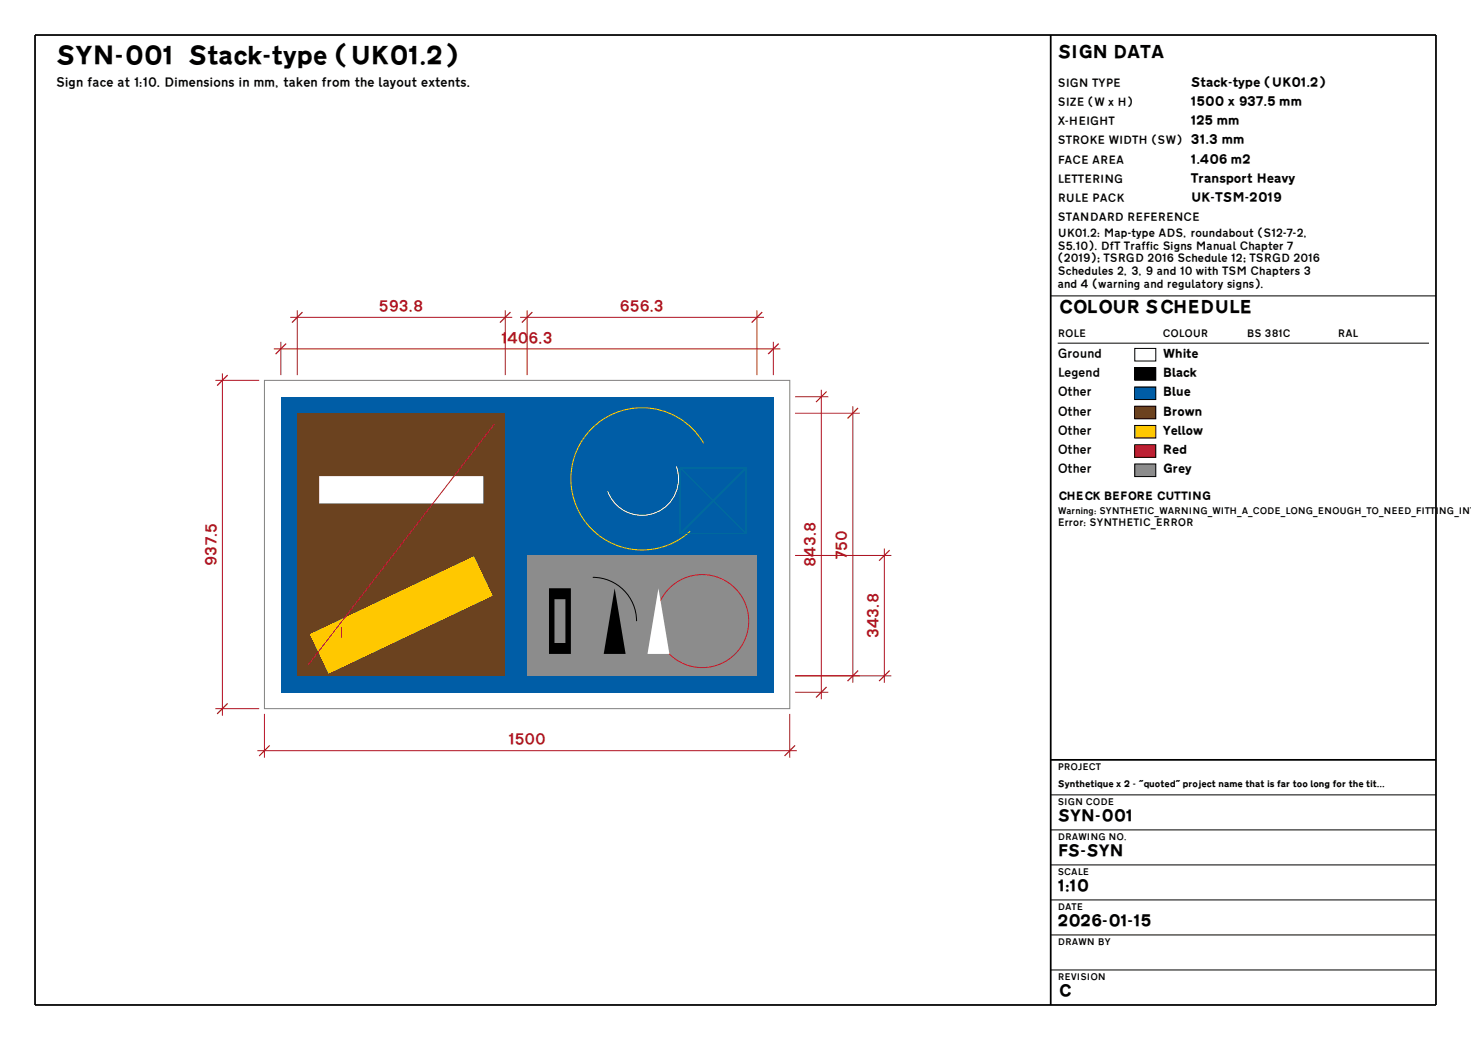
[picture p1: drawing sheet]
<svg xmlns="http://www.w3.org/2000/svg" width="420mm" height="297mm" viewBox="0 0 420 297" stroke-linecap="round" stroke-linejoin="round" font-family="sans-serif">
<defs><g id="words">
<text font-size="7.1" x="16" y="19">SYN-001 Stack-type (UK01.2)</text>
<g font-size="5">
<text x="302" y="17">SIGN DATA</text>
<text x="302" y="90">COLOUR SCHEDULE</text>
</g>
<g font-size="4.6">
<text x="302" y="235">SYN-001</text>
<text x="302" y="245">FS-SYN</text>
<text x="302" y="255">1:10</text>
<text x="302" y="265">2026-01-15</text>
<text x="302" y="285">C</text>
</g>
<g font-size="4.3" fill="#b01020">
<text x="108.2" y="89.4">593.8</text>
<text x="177" y="89.4">656.3</text>
<text x="143.1" y="98.4">1406.3</text>
<text x="62.3" y="161.6" transform="rotate(-90 62.3 161.6)">937.5</text>
<text x="233.3" y="162" transform="rotate(-90 233.3 162)">843.8</text>
<text x="242.3" y="159.6" transform="rotate(-90 242.3 159.6)">750</text>
<text x="251.3" y="182.3" transform="rotate(-90 251.3 182.3)">343.8</text>
<text x="145.2" y="213.2">1500</text>
</g>
<g font-size="3.6">
<text x="16" y="25">Sign face at 1:10. Dimensions in mm, taken from the layout extents.</text>
<text x="340" y="25">Stack-type (UK01.2)</text>
<text x="340" y="30.5">1500 x 937.5 mm</text>
<text x="340" y="36">125 mm</text>
<text x="340" y="47">1.406 m2</text>
<text x="340" y="52.5">Transport Heavy</text>
<text x="340" y="58">UK-TSM-2019</text>
</g>
<g font-size="3.4">
<text x="302" y="102.5">Ground</text>
<text x="332" y="102.5">White</text>
<text x="302" y="108">Legend</text>
<text x="302" y="113.5">Other</text>
<text x="332" y="108">Black</text>
<text x="332" y="113.5">Blue</text>
<text x="302" y="119">Other</text>
<text x="332" y="119">Brown</text>
<text x="302" y="124.5">Other</text>
<text x="332" y="124.5">Yellow</text>
<text x="302" y="130">Other</text>
<text x="332" y="130">Red</text>
<text x="302" y="135.5">Other</text>
<text x="332" y="135.5">Grey</text>
</g>
<g font-size="3.1">
<text x="302" y="25">SIGN TYPE</text>
<text x="302" y="30.5">SIZE (W x H)</text>
<text x="302" y="36">X-HEIGHT</text>
<text x="302" y="41.5">STROKE WIDTH (SW) 31.3 mm</text>
<text x="302" y="47">FACE AREA</text>
<text x="302" y="52.5">LETTERING</text>
<text x="302" y="58">RULE PACK</text>
<text x="302" y="63.5">STANDARD REFERENCE</text>
<text x="302" y="68">UK01.2: Map-type ADS, roundabout (S12-7-2,</text>
<text x="302" y="71.6">S5.10). DfT Traffic Signs Manual Chapter 7</text>
<text x="302" y="75.2">(2019); TSRGD 2016 Schedule 12; TSRGD 2016</text>
<text x="302" y="78.8">Schedules 2, 3, 9 and 10 with TSM Chapters 3</text>
<text x="302" y="82.4">and 4 (warning and regulatory signs).</text>
<text x="302" y="143">CHECK BEFORE CUTTING</text>
</g>
<g font-size="2.9">
<text x="302" y="96.5">ROLE</text>
<text x="332" y="96.5">COLOUR</text>
<text x="356" y="96.5">BS 381C</text>
<text x="382" y="96.5">RAL</text>
<text x="302" y="150.6">Error: SYNTHETIC_ERROR</text>
</g>
<g font-size="2.6">
<text x="302" y="147">Warning: SYNTHETIC_WARNING_WITH_A_CODE_LONG_ENOUGH_TO_NEED_FITTING_INT</text>
<text x="302" y="220.2">PROJECT</text>
<text x="302" y="225">Synthetique x 2 - &quot;quoted&quot; project name that is far too long for the tit...</text>
<text x="302" y="230.2">SIGN CODE</text>
<text x="302" y="240.2">DRAWING NO.</text>
<text x="302" y="250.2">SCALE</text>
<text x="302" y="260.2">DATE</text>
<text x="302" y="270.2">DRAWN BY</text>
<text x="302" y="280.2">REVISION</text>
</g>
</g></defs>
<path d="M80.2 113.3h140.6v84.4h-140.6z" fill-rule="evenodd" fill="#005da6"/>
<path d="M84.9 118h59.4v75h-59.4z" fill-rule="evenodd" fill="#6b421f"/>
<path d="M150.5 158.6h65.6v34.4h-65.6z" fill-rule="evenodd" fill="#8c8c8c"/>
<path d="M138 164.5l-46.9 22.3" fill="none" stroke="#ffc800" stroke-width="12.5" stroke-linecap="butt"/>
<path d="M91.1 139.9h46.9" fill="none" stroke="#fff" stroke-width="7.8" stroke-linecap="butt"/>
<g fill="none" stroke="#c8102e" stroke-width=".29">
<path d="M141.1 121.1l-53.1 68.8"/>
<circle cx="200.5" cy="177.4" r="13.3"/>
</g>
<path d="M200.9 126.6a20.3 20.3 0 0 0-29-6.7 20.3 20.3 0 0 0-4.5 29.4 20.3 20.3 0 0 0 29.6 2.4" fill="none" stroke="#ffc800" stroke-width=".29"/>
<path d="M193.1 133.2a10.4 10.4 0 0 1-6.2 13.3 10.4 10.4 0 0 1-13.4-6.2" fill="none" stroke="#fff" stroke-width=".29"/>
<path d="M169.3 164.9a12.5 12.5 0 0 1 12.5 12.5" fill="none" stroke="#000" stroke-width=".29"/>
<path d="M156.8 168v18.8h6.2v-18.8zM158.3 171.1v12.5h3.1v-12.5zM175.5 168l-3.1 18.8h6.2z" fill-rule="evenodd" fill="#000"/>
<path d="M188 168l3.1 18.8h-6.2z" fill="#fff"/>
<path d="M194.3 133.6h18.7v18.8h-18.7zM194.3 133.6l18.7 18.8M213 133.6l-18.7 18.8" fill="none" stroke="#008b8b" stroke-width=".29"/>
<path d="M75.5 108.6h150v93.8h-150z" fill="none" stroke="#808080" stroke-width=".29"/>
<path d="M324 99.5h6v3.6h-6z" fill="#fff"/>
<path d="M324 99.5h6v3.6h-6zM324 105h6v3.6h-6z" fill="none" stroke="#000" stroke-width=".29"/>
<path d="M324 105h6v3.6h-6z" fill="#000"/>
<path d="M324 110.5h6v3.6h-6z" fill="#005da6"/>
<path d="M324 110.5h6v3.6h-6z" fill="none" stroke="#000" stroke-width=".29"/>
<path d="M324 116h6v3.6h-6z" fill="#6b421f"/>
<path d="M324 116h6v3.6h-6z" fill="none" stroke="#000" stroke-width=".29"/>
<path d="M324 121.5h6v3.6h-6z" fill="#ffc800"/>
<path d="M324 121.5h6v3.6h-6z" fill="none" stroke="#000" stroke-width=".29"/>
<path d="M324 127h6v3.6h-6z" fill="#c8102e"/>
<path d="M324 127h6v3.6h-6z" fill="none" stroke="#000" stroke-width=".29"/>
<path d="M324 132.5h6v3.6h-6z" fill="#8c8c8c"/>
<path d="M300 84.5h110M302 98h106M324 132.5h6v3.6h-6zM300 227h110M300 237h110M300 247h110M300 257h110M300 267h110M300 277h110" fill="none" stroke="#000" stroke-width=".29"/>
<g fill="none" stroke="#b01020" stroke-width=".29">
<path d="M78.2 99.6h144.6M80.2 97.6v9.5M82.9 90.6h63.4M84.9 88.6v18.5M144.3 88.6v18.5M148.5 90.6h69.6M150.5 88.6v18.5M216.1 88.6v18.5M220.8 97.6v9.5M61.5 108.6h12.5M63.5 106.6v97.8M227 113.3h9.5"/>
<path d="M227 118h18.5M234.5 111.3v88.4M243.5 116v79M227 158.6h27.5M252.5 156.6v38.4M227 197.7h9.5M227 193h27.5M61.5 202.4h12.5M73.5 214.4h154M75.5 203.9v12.5M225.5 203.9v12.5"/>
</g>
<g fill="none" stroke="#b01020" stroke-width=".35">
<path d="M81.7 98.1l-3 3M86.4 89.1l-3 3M145.8 89.1l-3 3M152 89.1l-3 3M217.6 89.1l-3 3M222.3 98.1l-3 3M65 107.1l-3 3M236 111.8l-3 3M245 116.5l-3 3M254 157.1l-3 3M236 196.2l-3 3M245 191.5l-3 3"/>
<path d="M254 191.5l-3 3M65 200.9l-3 3M77 212.9l-3 3M227 212.9l-3 3"/>
</g>
<path d="M10 10h400v277h-400zM300 10v277M300 217h110" fill="none" stroke="#000" stroke-width=".5"/>
<use href="#words"/>
</svg>
